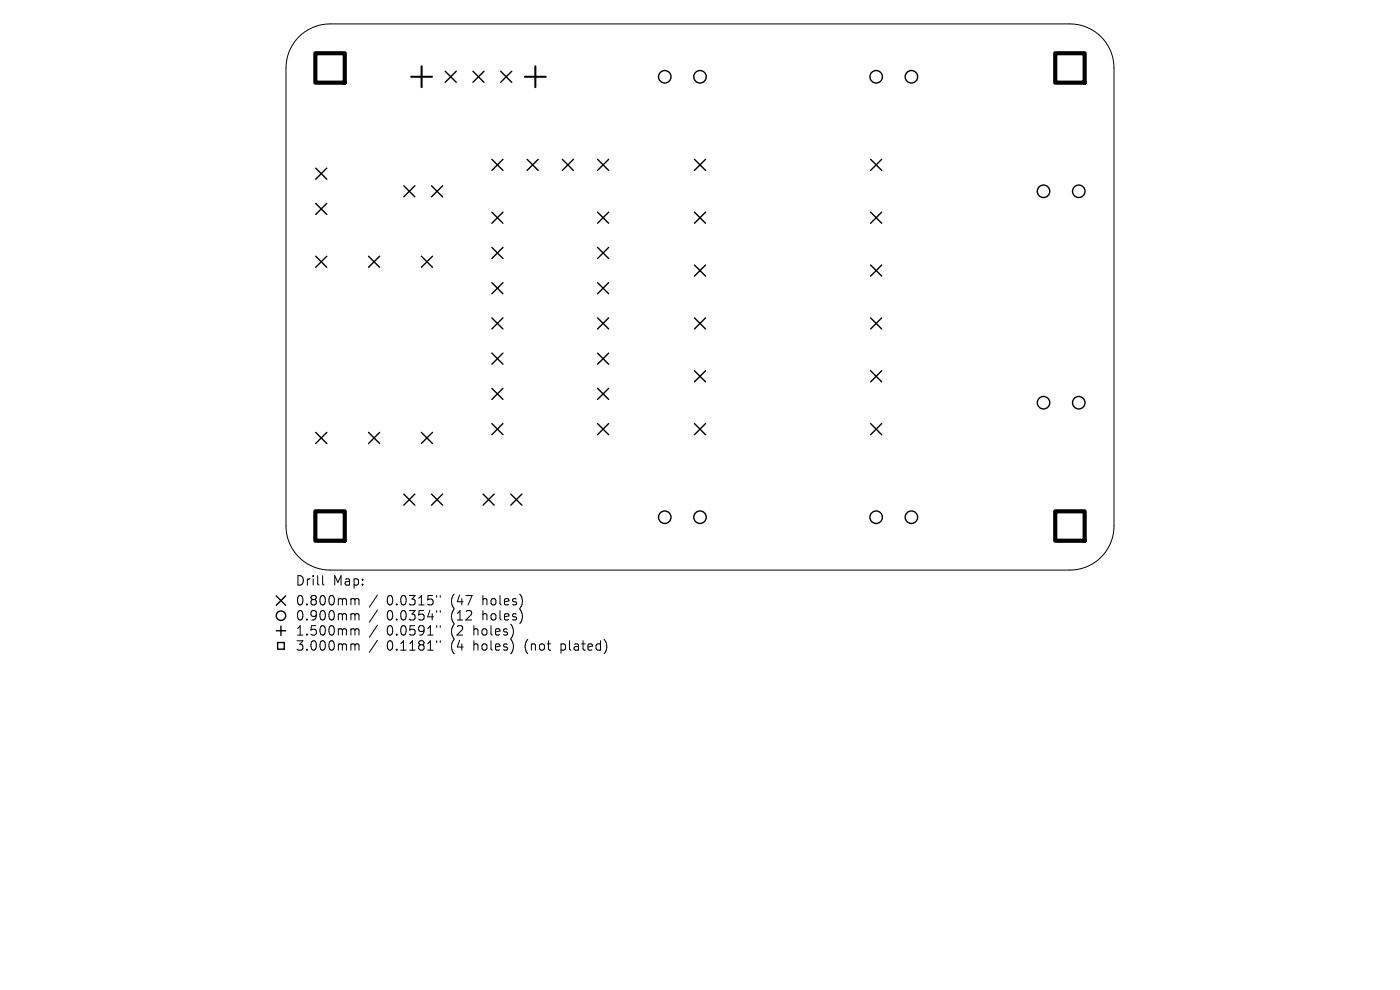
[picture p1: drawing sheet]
<svg xmlns="http://www.w3.org/2000/svg" width="297mm" height="210mm" viewBox="0 0 297 210" stroke-linecap="round" stroke-linejoin="round" font-family="sans-serif">
<defs><g id="words">
<g font-size="2.8">
<text x="62.6" y="124.5">Drill</text>
<text x="70.6" y="124.5">Map:</text>
<text x="62.6" y="128.7">0.800mm</text>
<text x="62.6" y="131.9">0.900mm</text>
<text x="82" y="128.7">0.0315&quot;</text>
<text x="82" y="131.9">0.0354&quot;</text>
<text x="95.8" y="128.7">(47</text>
<text x="95.8" y="131.9">(12</text>
<text x="102.6" y="128.7">holes)</text>
<text x="102.6" y="131.9">holes)</text>
<text x="62.6" y="135.1">1.500mm</text>
<text x="82" y="135.1">0.0591&quot;</text>
<text x="95.8" y="135.1">(2</text>
<text x="100.7" y="135.1">holes)</text>
<text x="62.6" y="138.3">3.000mm</text>
<text x="82" y="138.3">0.1181&quot;</text>
<text x="95.8" y="138.3">(4</text>
<text x="100.7" y="138.3">holes)</text>
<text x="111.8" y="138.3">(not</text>
<text x="119.6" y="138.3">plated)</text>
</g>
</g></defs>
<g fill="none" stroke="#000" stroke-width=".21">
<path d="M63.4 7.8a9.3 9.3 0 0 1 6.6-2.7h157a9.3 9.3 0 0 1 9.3 9.3v97.2a9.3 9.3 0 0 1-9.3 9.3h-157a9.3 9.3 0 0 1-9.3-9.3v-97.2a9.3 9.3 0 0 1 2.7-6.6zM68.4 122.1v1.7l.3 .3M74.7 127l.5 .1 .1 .2M74.7 130.2h.3l.3 .3M74.7 133.4h.3l.3 .3M74.7 136.6l.5 .1 .1 .2M75.3 127.3l.3-.3 .5 .1 .1 1.2M75.3 127.3v1M75.3 130.5v1M75.3 133.7v1M75.3 136.9v1M75.3 130.5l.3-.3 .5 .1 .1 1.2"/>
<path d="M75.3 133.7l.3-.3 .5 .1 .1 1.2M75.3 136.9l.3-.3 .5 .1 .1 1.2M80.1 126.2l-1.7 2.6M80.1 129.4l-1.7 2.6M80.1 132.6l-1.7 2.6M80.1 135.8l-1.7 2.6M92.6 126.3v.4M92.6 129.5v.4M92.6 132.7v.4M92.6 135.9v.4M93.4 126.3v.4M93.4 129.5v.4"/>
<path d="M93.4 132.7v.4M93.4 135.9v.4"/>
</g>
<g fill="none" stroke="#000" stroke-width=".29">
<path d="M94.4 15.1l2.4 2.4M96.8 15.1l-2.4 2.4M100.3 15.1l2.4 2.4M102.7 15.1l-2.4 2.4M106.2 15.1l2.4 2.4M108.6 15.1l-2.4 2.4M67 35.7l2.3 2.3M69.3 35.7l-2.3 2.3M85.7 39.4l2.3 2.4M88 39.4l-2.3 2.4M91.5 39.4l2.4 2.4M93.9 39.4l-2.4 2.4"/>
<path d="M104.3 33.8l2.4 2.3M106.7 33.8l-2.4 2.3M111.8 33.8l2.4 2.3M114.2 33.8l-2.4 2.3M119.3 33.8l2.3 2.3M121.6 33.8l-2.3 2.3M126.8 33.8l2.3 2.3M129.1 33.8l-2.3 2.3M147.3 33.8l2.4 2.3M149.7 33.8l-2.4 2.3M184.7 33.8l2.4 2.3M187.1 33.8l-2.4 2.3"/>
<path d="M67 43.1l2.3 2.4M67 54.4l2.3 2.3M69.3 43.1l-2.3 2.4M69.3 54.4l-2.3 2.3M78.2 54.4l2.3 2.3M80.5 54.4l-2.3 2.3M89.4 54.4l2.3 2.3M91.7 54.4l-2.3 2.3M104.3 45l2.4 2.4M104.3 52.5l2.4 2.3M104.3 60l2.4 2.3M106.7 45l-2.4 2.4"/>
<path d="M106.7 52.5l-2.4 2.3M106.7 60l-2.4 2.3M126.8 45l2.3 2.4M126.8 52.5l2.3 2.3M126.8 60l2.3 2.3M129.1 45l-2.3 2.4M129.1 52.5l-2.3 2.3M129.1 60l-2.3 2.3M147.3 45l2.4 2.4M147.3 56.2l2.4 2.4M149.7 45l-2.4 2.4M149.7 56.2l-2.4 2.4"/>
<path d="M184.7 45l2.4 2.4M184.7 56.2l2.4 2.4M187.1 45l-2.4 2.4M187.1 56.2l-2.4 2.4M104.3 67.4l2.4 2.4M104.3 74.9l2.4 2.4M106.7 67.4l-2.4 2.4M106.7 74.9l-2.4 2.4M126.8 74.9l2.3 2.4M126.8 67.4l2.3 2.4M129.1 67.4l-2.3 2.4M129.1 74.9l-2.3 2.4"/>
<path d="M147.3 67.4l2.4 2.4M147.3 78.6l2.4 2.4M149.7 67.4l-2.4 2.4M149.7 78.6l-2.4 2.4M184.7 67.4l2.4 2.4M184.7 78.6l2.4 2.4M187.1 67.4l-2.4 2.4M187.1 78.6l-2.4 2.4M67 91.7l2.3 2.4M69.3 91.7l-2.3 2.4M78.2 91.7l2.3 2.4M80.5 91.7l-2.3 2.4"/>
<path d="M89.4 91.7l2.3 2.4M91.7 91.7l-2.3 2.4M104.3 82.4l2.4 2.3M104.3 89.9l2.4 2.3M106.7 82.4l-2.4 2.3M106.7 89.9l-2.4 2.3M126.8 82.4l2.3 2.3M126.8 89.9l2.3 2.3M129.1 82.4l-2.3 2.3M129.1 89.9l-2.3 2.3M147.3 89.9l2.4 2.3M149.7 89.9l-2.4 2.3"/>
<path d="M184.7 89.9l2.4 2.3M187.1 89.9l-2.4 2.3M85.7 104.8l2.3 2.4M88 104.8l-2.3 2.4M91.5 104.8l2.4 2.4M93.9 104.8l-2.4 2.4M102.5 104.8l2.3 2.4M104.8 104.8l-2.3 2.4M108.4 104.8l2.3 2.4M110.7 104.8l-2.3 2.4M58.6 126.4l2 2M58.6 133.8h2"/>
<path d="M58.9 136.3h1.4v1.4h-1.4zM59.6 132.8v2M60.6 126.4l-2 2"/>
<circle cx="141" cy="16.3" r="1.32"/>
<circle cx="148.5" cy="16.3" r="1.32"/>
<circle cx="185.9" cy="16.3" r="1.32"/>
<circle cx="193.3" cy="16.3" r="1.32"/>
<circle cx="221.4" cy="40.6" r="1.32"/>
<circle cx="228.9" cy="40.6" r="1.32"/>
<circle cx="221.4" cy="85.4" r="1.32"/>
<circle cx="228.9" cy="85.4" r="1.32"/>
<circle cx="141" cy="109.7" r="1.32"/>
<circle cx="148.5" cy="109.7" r="1.32"/>
<circle cx="185.9" cy="109.7" r="1.32"/>
<circle cx="193.3" cy="109.7" r="1.32"/>
<circle cx="59.6" cy="130.6" r="1"/>
</g>
<path d="M87.2 16.3h4.4M89.4 14.1v4.4M111.4 16.3h4.4M113.6 14.1v4.4" fill="none" stroke="#000" stroke-width=".44"/>
<path d="M66.9 11.3h6.2v6.2h-6.2zM223.9 11.3h6.2v6.2h-6.2zM66.9 108.5h6.2v6.2h-6.2zM223.9 108.5h6.2v6.2h-6.2z" fill="none" stroke="#000" stroke-width=".88"/>
<use href="#words"/>
</svg>
